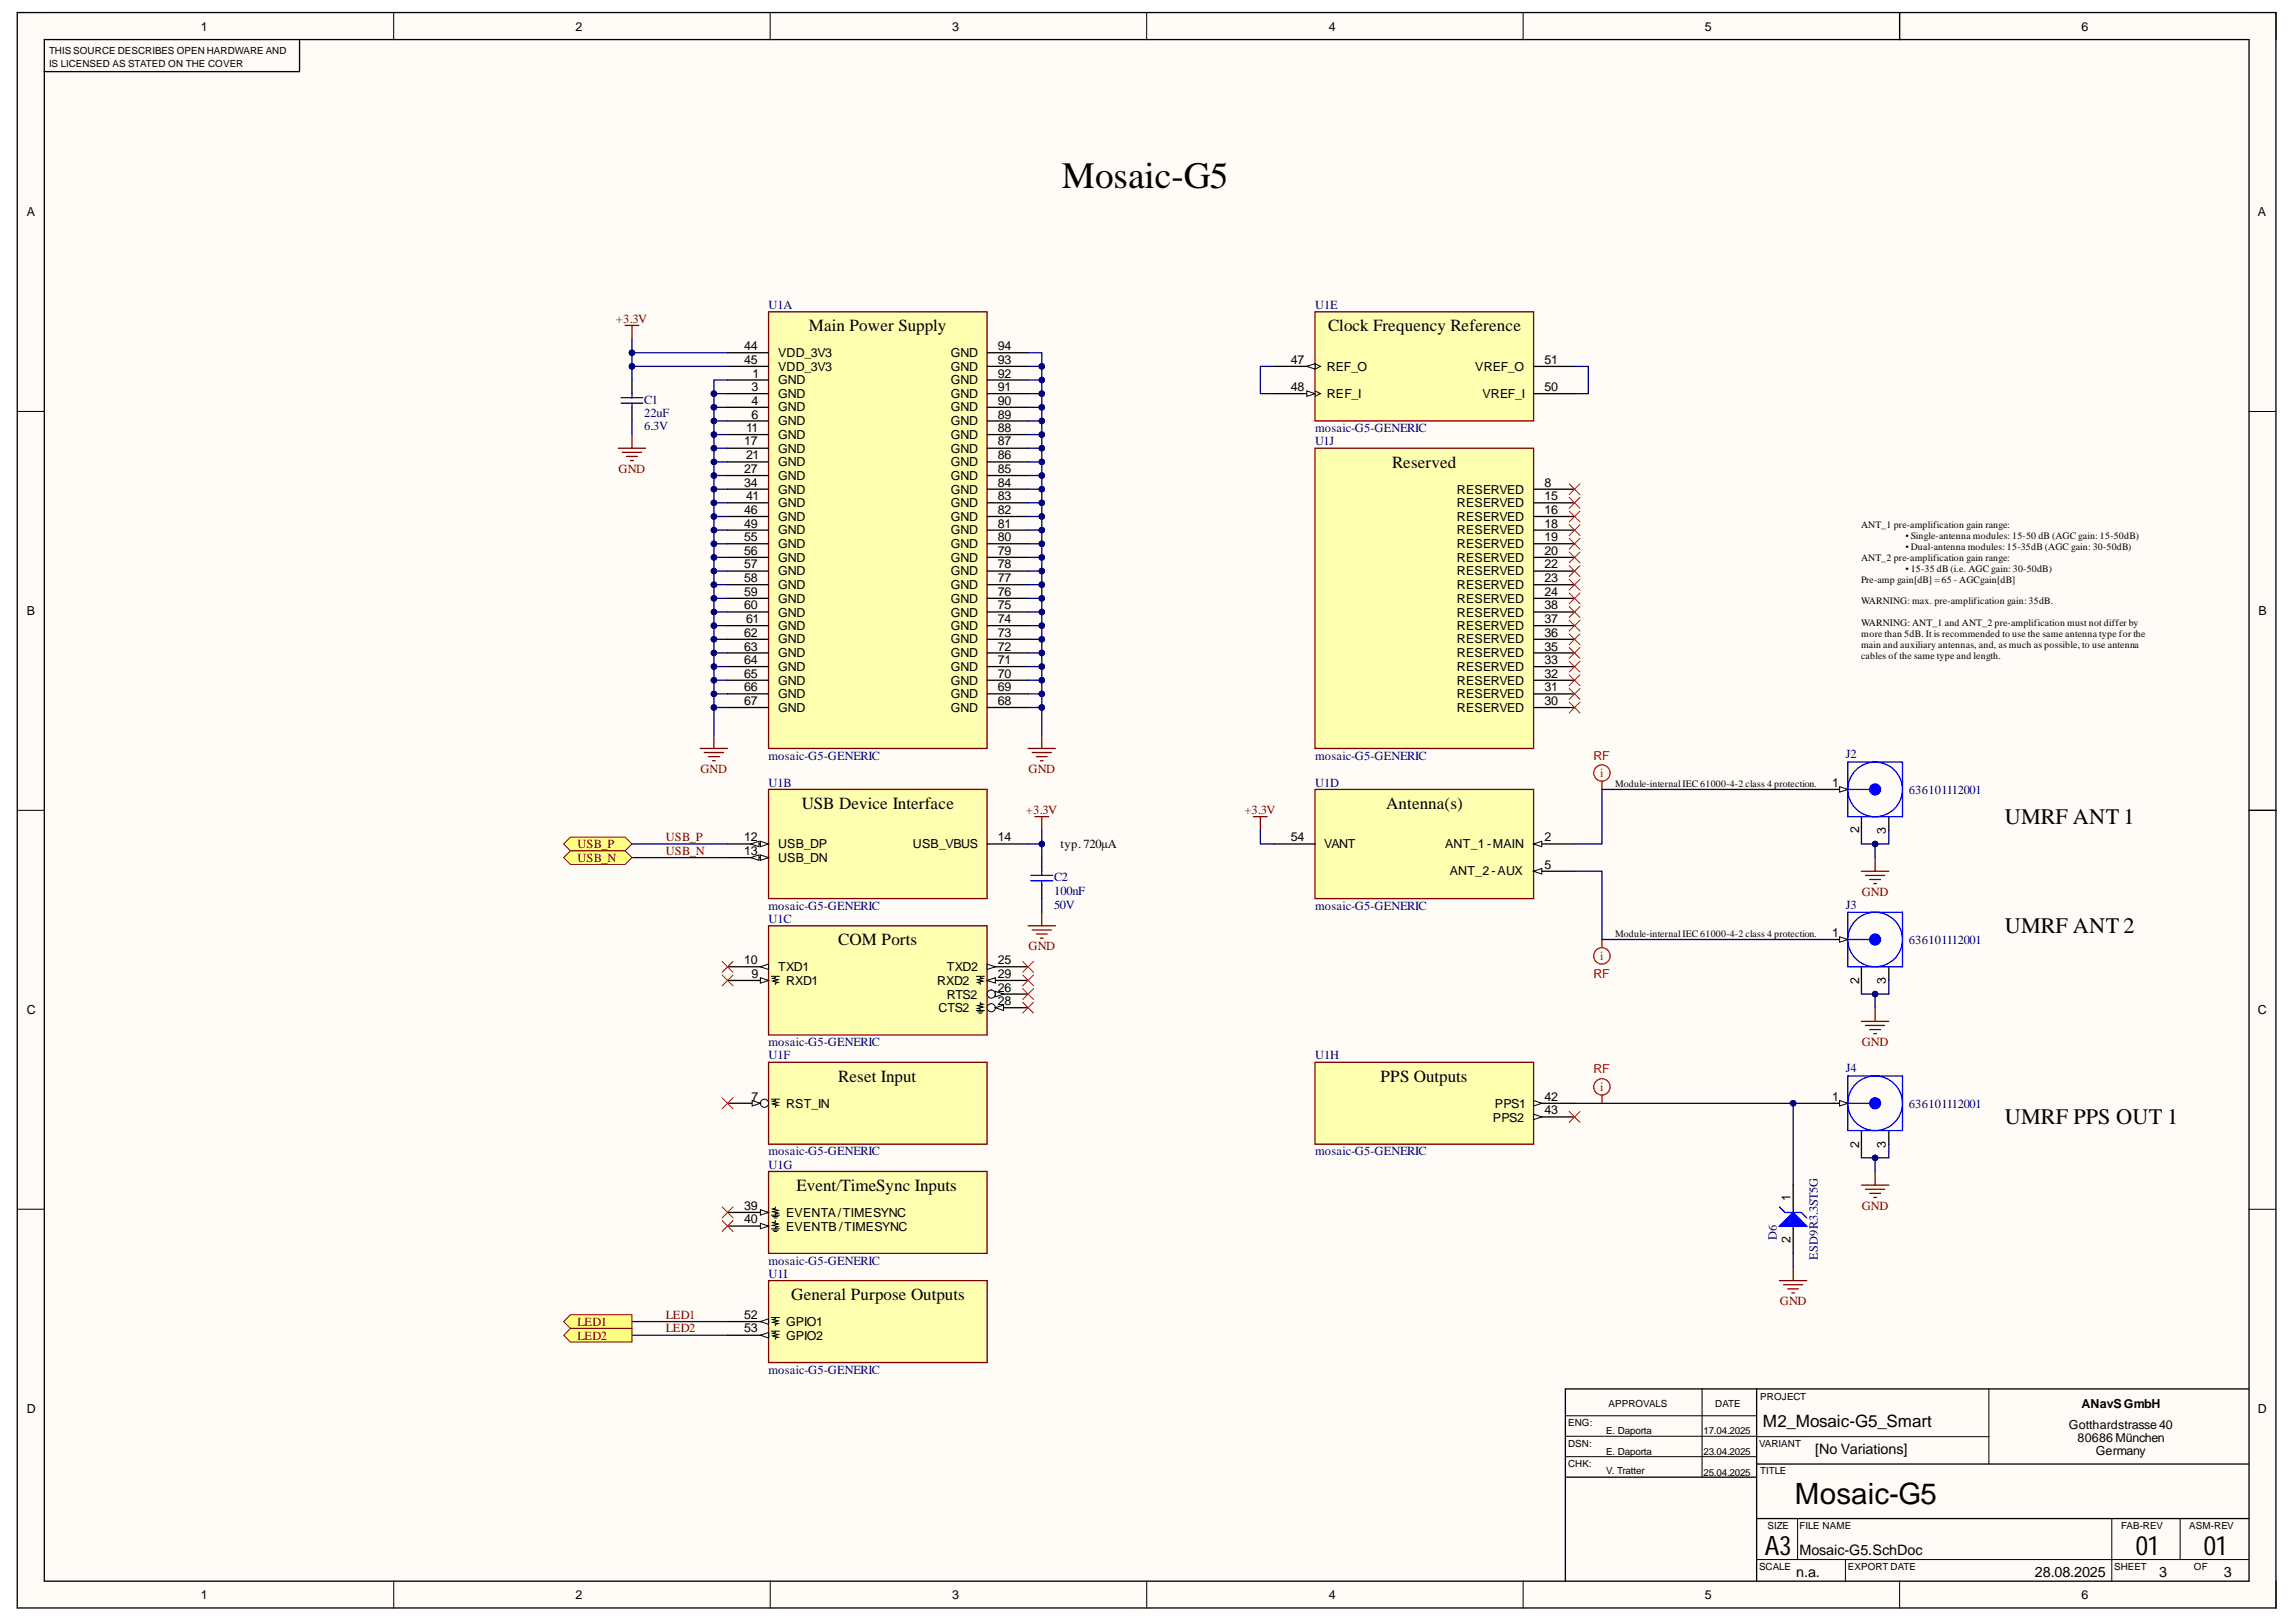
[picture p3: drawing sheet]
<svg xmlns="http://www.w3.org/2000/svg" width="297mm" height="210mm" viewBox="0 0 297 210" stroke-linecap="round" stroke-linejoin="round" font-family="sans-serif">
<defs><g id="words">
<text font-size="4.8" x="137.4" y="24.3">Mosaic-G5</text>
<text font-size="3.8" x="232.2" y="194.7">Mosaic-G5</text>
<g font-size="3.5">
<text x="228.3" y="201.2">A3</text>
<text x="276.3" y="201.2">01</text>
<text x="285.1" y="201.2">01</text>
</g>
<g font-size="2.9">
<text x="259.4" y="106.7">UMRF ANT 1</text>
<text x="259.4" y="120.8">UMRF ANT 2</text>
<text x="259.4" y="145.5">UMRF PPS OUT 1</text>
</g>
<g font-size="2.2">
<text x="104.6" y="42.9">Main Power Supply</text>
<text x="171.8" y="42.9">Clock Frequency Reference</text>
<text x="180.1" y="60.5">Reserved</text>
<text x="103.7" y="104.6">USB Device Interface</text>
<text x="179.3" y="104.6">Antenna(s)</text>
<text x="108.5" y="122.3">COM Ports</text>
<text x="108.5" y="140">Reset Input</text>
<text x="178.6" y="140">PPS Outputs</text>
<text x="103" y="154.1">Event/TimeSync Inputs</text>
<text x="102.4" y="168.3">General Purpose Outputs</text>
<text x="228.1" y="184.6">M2_Mosaic-G5_Smart</text>
</g>
<g font-size="1.9">
<text x="234.8" y="188.2">[No Variations]</text>
<text x="232.8" y="201.2">Mosaic-G5.SchDoc</text>
<text x="232.4" y="204.1">n.a.</text>
<text x="263.3" y="204.1">28.08.2025</text>
<text x="279.3" y="204.1">3</text>
<text x="287.7" y="204.1">3</text>
</g>
<g font-size="1.6">
<text x="26" y="4">1</text>
<text x="74.4" y="4">2</text>
<text x="123.2" y="4">3</text>
<text x="171.9" y="4">4</text>
<text x="220.5" y="4">5</text>
<text x="269.3" y="4">6</text>
<text x="3.5" y="28">A</text>
<text x="292.1" y="28">A</text>
<text x="96.3" y="45.3">44</text>
<text x="96.3" y="47.1">45</text>
<text x="100.7" y="46.2">VDD_3V3</text>
<text x="123" y="46.2">GND</text>
<text x="129.1" y="47.1">93</text>
<text x="129.1" y="45.3">94</text>
<text x="167" y="47.1">47</text>
<text x="199.8" y="47.1">51</text>
<text x="97.2" y="50.6">3</text>
<text x="97.2" y="52.4">4</text>
<text x="97.4" y="48.9">1</text>
<text x="100.7" y="49.7">GND</text>
<text x="100.7" y="51.5">GND</text>
<text x="100.7" y="53.3">GND</text>
<text x="100.7" y="48">VDD_3V3</text>
<text x="123" y="53.3">GND</text>
<text x="123" y="51.5">GND</text>
<text x="123" y="49.7">GND</text>
<text x="123" y="48">GND</text>
<text x="129.1" y="52.4">90</text>
<text x="129.1" y="50.6">91</text>
<text x="129.1" y="48.9">92</text>
<text x="167" y="50.6">48</text>
<text x="171.6" y="48">REF_O</text>
<text x="171.6" y="51.5">REF_I</text>
<text x="190.9" y="48">VREF_O</text>
<text x="191.8" y="51.5">VREF_I</text>
<text x="199.8" y="50.6">50</text>
<text x="96.3" y="57.6">17</text>
<text x="96.5" y="56">11</text>
<text x="96.5" y="59.4">21</text>
<text x="97.2" y="54.2">6</text>
<text x="100.7" y="55">GND</text>
<text x="100.7" y="56.8">GND</text>
<text x="100.7" y="58.6">GND</text>
<text x="123" y="58.6">GND</text>
<text x="123" y="56.8">GND</text>
<text x="123" y="55">GND</text>
<text x="129.1" y="59.4">86</text>
<text x="129.1" y="57.6">87</text>
<text x="129.1" y="56">88</text>
<text x="129.1" y="54.2">89</text>
<text x="96.3" y="61.2">27</text>
<text x="96.3" y="63">34</text>
<text x="96.5" y="64.7">41</text>
<text x="100.7" y="60.4">GND</text>
<text x="100.7" y="62.1">GND</text>
<text x="100.7" y="63.9">GND</text>
<text x="100.7" y="65.6">GND</text>
<text x="123" y="65.6">GND</text>
<text x="123" y="63.9">GND</text>
<text x="123" y="62.1">GND</text>
<text x="123" y="60.4">GND</text>
<text x="129.1" y="64.7">83</text>
<text x="129.1" y="63">84</text>
<text x="129.1" y="61.2">85</text>
<text x="188.5" y="63.9">RESERVED</text>
<text x="188.5" y="65.6">RESERVED</text>
<text x="199.8" y="63">8</text>
<text x="199.8" y="64.7">15</text>
<text x="96.3" y="66.5">46</text>
<text x="96.3" y="68.3">49</text>
<text x="96.3" y="70.1">55</text>
<text x="96.3" y="71.8">56</text>
<text x="100.7" y="67.4">GND</text>
<text x="100.7" y="69.1">GND</text>
<text x="100.7" y="70.9">GND</text>
<text x="123" y="70.9">GND</text>
<text x="123" y="69.1">GND</text>
<text x="123" y="67.4">GND</text>
<text x="129.1" y="71.8">79</text>
<text x="129.1" y="70.1">80</text>
<text x="129.1" y="68.3">81</text>
<text x="129.1" y="66.5">82</text>
<text x="188.5" y="67.4">RESERVED</text>
<text x="188.5" y="69.1">RESERVED</text>
<text x="188.5" y="70.9">RESERVED</text>
<text x="199.8" y="66.5">16</text>
<text x="199.8" y="68.3">18</text>
<text x="199.8" y="70.1">19</text>
<text x="199.8" y="71.8">20</text>
<text x="96.3" y="73.5">57</text>
<text x="96.3" y="75.3">58</text>
<text x="96.3" y="77.1">59</text>
<text x="100.7" y="72.7">GND</text>
<text x="100.7" y="74.5">GND</text>
<text x="100.7" y="76.2">GND</text>
<text x="123" y="76.2">GND</text>
<text x="123" y="74.5">GND</text>
<text x="123" y="72.7">GND</text>
<text x="129.1" y="77.1">76</text>
<text x="129.1" y="75.3">77</text>
<text x="129.1" y="73.5">78</text>
<text x="188.5" y="72.7">RESERVED</text>
<text x="188.5" y="74.5">RESERVED</text>
<text x="188.5" y="76.2">RESERVED</text>
<text x="199.8" y="73.5">22</text>
<text x="199.8" y="75.3">23</text>
<text x="199.8" y="77.1">24</text>
<text x="3.5" y="79.6">B</text>
<text x="96.3" y="78.9">60</text>
<text x="96.3" y="82.4">62</text>
<text x="96.5" y="80.6">61</text>
<text x="100.7" y="78">GND</text>
<text x="100.7" y="79.8">GND</text>
<text x="100.7" y="81.5">GND</text>
<text x="100.7" y="83.3">GND</text>
<text x="123" y="83.3">GND</text>
<text x="123" y="81.5">GND</text>
<text x="123" y="79.8">GND</text>
<text x="123" y="78">GND</text>
<text x="129.1" y="82.4">73</text>
<text x="129.1" y="80.6">74</text>
<text x="129.1" y="78.9">75</text>
<text x="188.5" y="78">RESERVED</text>
<text x="188.5" y="83.3">RESERVED</text>
<text x="188.5" y="81.5">RESERVED</text>
<text x="188.5" y="79.8">RESERVED</text>
<text x="199.8" y="82.4">36</text>
<text x="199.8" y="80.6">37</text>
<text x="199.8" y="78.9">38</text>
<text x="292.2" y="79.6">B</text>
<text x="96.3" y="84.2">63</text>
<text x="96.3" y="86">64</text>
<text x="96.3" y="87.7">65</text>
<text x="96.3" y="89.4">66</text>
<text x="100.7" y="85">GND</text>
<text x="100.7" y="86.8">GND</text>
<text x="100.7" y="88.6">GND</text>
<text x="123" y="88.6">GND</text>
<text x="123" y="86.8">GND</text>
<text x="123" y="85">GND</text>
<text x="129.1" y="89.4">69</text>
<text x="129.1" y="87.7">70</text>
<text x="129.1" y="86">71</text>
<text x="129.1" y="84.2">72</text>
<text x="188.5" y="88.6">RESERVED</text>
<text x="188.5" y="86.8">RESERVED</text>
<text x="188.5" y="85">RESERVED</text>
<text x="199.8" y="89.4">31</text>
<text x="199.8" y="87.7">32</text>
<text x="199.8" y="86">33</text>
<text x="199.8" y="84.2">35</text>
<text x="96.3" y="91.2">67</text>
<text x="100.7" y="90.4">GND</text>
<text x="100.7" y="92.1">GND</text>
<text x="123" y="92.1">GND</text>
<text x="123" y="90.4">GND</text>
<text x="129.1" y="91.2">68</text>
<text x="188.5" y="92.1">RESERVED</text>
<text x="188.5" y="90.4">RESERVED</text>
<text x="199.8" y="91.2">30</text>
<text x="237" y="101.9">1</text>
<text x="240.5" y="107.9" transform="rotate(-90 240.5 107.9)">2</text>
<text x="244" y="107.9" transform="rotate(-90 244 107.9)">3</text>
<text x="96.3" y="108.9">12</text>
<text x="96.3" y="110.6">13</text>
<text x="100.7" y="109.8">USB_DP</text>
<text x="100.7" y="111.6">USB_DN</text>
<text x="118.1" y="109.8">USB_VBUS</text>
<text x="129.1" y="108.9">14</text>
<text x="137.2" y="109.8">typ. 720µA</text>
<text x="167" y="108.9">54</text>
<text x="171.3" y="109.8">VANT</text>
<text x="187" y="109.8">ANT_1 -MAIN</text>
<text x="187.6" y="113.3">ANT_2 -AUX</text>
<text x="199.8" y="108.9">2</text>
<text x="199.8" y="112.4">5</text>
<text x="96.3" y="124.8">10</text>
<text x="100.7" y="125.7">TXD1</text>
<text x="122.5" y="125.7">TXD2</text>
<text x="129.1" y="124.8">25</text>
<text x="237" y="121.2">1</text>
<text x="3.5" y="131.3">C</text>
<text x="97.2" y="126.5">9</text>
<text x="101.7" y="127.5">RXD1</text>
<text x="121.2" y="127.5">RXD2</text>
<text x="121.4" y="130.9">CTS2</text>
<text x="122.5" y="129.2">RTS2</text>
<text x="129.1" y="128.3">26</text>
<text x="129.1" y="130.1">28</text>
<text x="129.1" y="126.5">29</text>
<text x="240.5" y="127.3" transform="rotate(-90 240.5 127.3)">2</text>
<text x="244" y="127.3" transform="rotate(-90 244 127.3)">3</text>
<text x="292.1" y="131.3">C</text>
<text x="97.2" y="142.4">7</text>
<text x="101.7" y="143.4">RST_IN</text>
<text x="193.4" y="143.4">PPS1</text>
<text x="199.8" y="142.4">42</text>
<text x="237" y="142.4">1</text>
<text x="193.1" y="145.1">PPS2</text>
<text x="199.8" y="144.2">43</text>
<text x="240.5" y="148.5" transform="rotate(-90 240.5 148.5)">2</text>
<text x="244" y="148.5" transform="rotate(-90 244 148.5)">3</text>
<text x="231.6" y="155.4" transform="rotate(-90 231.6 155.4)">1</text>
<text x="96.3" y="156.5">39</text>
<text x="96.3" y="158.3">40</text>
<text x="101.7" y="157.5">EVENTA/TIMESYNC</text>
<text x="101.7" y="159.3">EVENTB /TIMESYNC</text>
<text x="231.6" y="160.9" transform="rotate(-90 231.6 160.9)">2</text>
<text x="96.3" y="170.7">52</text>
<text x="96.3" y="172.4">53</text>
<text x="101.7" y="171.6">GPIO1</text>
<text x="101.7" y="173.4">GPIO2</text>
<text x="3.5" y="182.8">D</text>
<text x="267.7" y="184.9">Gotthardstrasse 40</text>
<text x="269.3" y="182.2">ANavS GmbH</text>
<text x="292.1" y="182.8">D</text>
<text x="268.8" y="186.6">80686 München</text>
<text x="271.1" y="188.3">Germany</text>
<text x="26" y="206.9">1</text>
<text x="74.4" y="206.9">2</text>
<text x="123.2" y="206.9">3</text>
<text x="171.9" y="206.9">4</text>
<text x="220.5" y="206.9">5</text>
<text x="269.3" y="206.9">6</text>
</g>
<g font-size="1.6" fill="#800000">
<text x="79.7" y="41.8">+3.3V</text>
<text x="80" y="61.2">GND</text>
<text x="90.6" y="100.1">GND</text>
<text x="133.1" y="100.1">GND</text>
<text x="132.7" y="105.3">+3.3V</text>
<text x="161" y="105.3">+3.3V</text>
<text x="74.7" y="109.8">USB_P</text>
<text x="74.7" y="111.5">USB_N</text>
<text x="86.1" y="108.9">USB_P</text>
<text x="86.1" y="110.6">USB_N</text>
<text x="240.9" y="116">GND</text>
<text x="133.1" y="123">GND</text>
<text x="240.9" y="135.4">GND</text>
<text x="240.9" y="156.5">GND</text>
<text x="74.7" y="171.6">LED1</text>
<text x="74.7" y="173.4">LED2</text>
<text x="86.1" y="170.7">LED1</text>
<text x="86.1" y="172.4">LED2</text>
<text x="230.3" y="168.9">GND</text>
</g>
<g font-size="1.6" fill="#000080">
<text x="99.4" y="40">U1A</text>
<text x="170.1" y="40">U1E</text>
<text x="83.3" y="53.9">22uF</text>
<text x="83.3" y="52.2">C1</text>
<text x="83.3" y="55.7">6.3V</text>
<text x="170.1" y="55.9">mosaic-G5-GENERIC</text>
<text x="170.1" y="57.6">U1J</text>
<text x="99.4" y="98.3">mosaic-G5-GENERIC</text>
<text x="99.4" y="101.9">U1B</text>
<text x="170.1" y="101.9">U1D</text>
<text x="170.1" y="98.3">mosaic-G5-GENERIC</text>
<text x="238.8" y="98.1">J2</text>
<text x="246.9" y="102.7">636101112001</text>
<text x="99.4" y="117.7">mosaic-G5-GENERIC</text>
<text x="99.4" y="119.4">U1C</text>
<text x="136.4" y="115.8">100nF</text>
<text x="136.4" y="117.6">50V</text>
<text x="136.4" y="114">C2</text>
<text x="170.1" y="117.7">mosaic-G5-GENERIC</text>
<text x="238.8" y="117.6">J3</text>
<text x="246.9" y="122.1">636101112001</text>
<text x="99.4" y="135.4">mosaic-G5-GENERIC</text>
<text x="99.4" y="137.1">U1F</text>
<text x="170.1" y="137.1">U1H</text>
<text x="238.8" y="138.7">J4</text>
<text x="246.9" y="143.4">636101112001</text>
<text x="99.4" y="149.5">mosaic-G5-GENERIC</text>
<text x="170.1" y="149.5">mosaic-G5-GENERIC</text>
<text x="99.4" y="151.3">U1G</text>
<text x="229.9" y="160.4" transform="rotate(-90 229.9 160.4)">D6</text>
<text x="99.4" y="163.6">mosaic-G5-GENERIC</text>
<text x="99.4" y="165.4">U1I</text>
<text x="235.2" y="163.1" transform="rotate(-90 235.2 163.1)">ESD9R3.3ST5G</text>
<text x="99.4" y="177.8">mosaic-G5-GENERIC</text>
</g>
<g font-size="1.6" fill="#f00">
<text x="206.2" y="98.3">RF</text>
<text x="207" y="100.6">i</text>
<text x="207" y="124.3">i</text>
<text x="206.2" y="126.5">RF</text>
<text x="206.2" y="138.9">RF</text>
<text x="207" y="141.2">i</text>
</g>
<g font-size="1.3">
<text x="6.3" y="6.9">THIS SOURCE DESCRIBES OPEN HARDWARE AND</text>
<text x="6.3" y="8.6">IS LICENSED AS STATED ON THE COVER</text>
<text x="240.8" y="68.3">ANT_1 pre-amplification gain range:</text>
<text x="246.5" y="69.7">• Single-antenna modules: 15-50 dB (AGC gain: 15-50dB)</text>
<text x="246.5" y="71.2">• Dual-antenna modules: 15-35dB (AGC gain: 30-50dB)</text>
<text x="240.8" y="72.6">ANT_2 pre-amplification gain range:</text>
<text x="240.8" y="75.4">Pre-amp gain[dB] =65 - AGCgain[dB]</text>
<text x="246.5" y="74">• 15-35 dB (i.e. AGC gain: 30-50dB)</text>
<text x="240.8" y="78.2">WARNING: max. pre-amplification gain: 35dB.</text>
<text x="240.8" y="81.1">WARNING: ANT_1 and ANT_2 pre-amplification must not differ by</text>
<text x="240.8" y="82.5">more than 5dB. It is recommended to use the same antenna type for the</text>
<text x="240.8" y="83.8">main and auxiliary antennas, and, as much as possible, to use antenna</text>
<text x="240.8" y="85.3">cables of the same type and length.</text>
<text x="209" y="101.9">Module-internal IEC 61000-4-2 class 4 protection.</text>
<text x="209" y="121.3">Module-internal IEC 61000-4-2 class 4 protection.</text>
<text x="202.9" y="184.5">ENG:</text>
<text x="207.8" y="185.6">E. Daporta</text>
<text x="208.1" y="182.1">APPROVALS</text>
<text x="220.4" y="185.6">17.04.2025</text>
<text x="221.9" y="182.1">DATE</text>
<text x="227.7" y="181.2">PROJECT</text>
<text x="202.9" y="187.2">DSN:</text>
<text x="202.9" y="189.8">CHK:</text>
<text x="207.8" y="188.2">E. Daporta</text>
<text x="207.8" y="190.7">V. Tratter</text>
<text x="220.4" y="188.3">23.04.2025</text>
<text x="220.4" y="190.9">25.04.2025</text>
<text x="227.6" y="187.2">VARIANT</text>
<text x="227.7" y="190.8">TITLE</text>
<text x="228.7" y="197.9">SIZE</text>
<text x="232.8" y="197.9">FILE NAME</text>
<text x="274.4" y="197.9">FAB-REV</text>
<text x="283.2" y="197.9">ASM-REV</text>
<text x="227.6" y="203.1">SCALE</text>
<text x="239.1" y="203.1">EXPORT DATE</text>
<text x="273.5" y="203.1">SHEET</text>
<text x="283.8" y="203.1">OF</text>
</g>
</g></defs>
<g fill="#fffcf8">
<path d="M2.2 1.6h292.3v206.5h-292.3z" fill-rule="evenodd"/>
<path d="M5.8 5.2h285.1v199.4h-285.1z" fill-rule="evenodd"/>
</g>
<g fill="none" stroke="#000" stroke-width=".13">
<path d="M2.2 1.6h3.6M50.9 1.6v3.6M99.6 1.6v3.6M148.3 1.6v3.6M197 1.6v3.6M245.8 1.6v3.6M290.9 1.6h3.6v3.6M2.2 53.2h3.6M290.9 53.3h3.6M2.2 104.9h3.6M290.9 104.9h3.6M2.2 156.5h3.6"/>
<path d="M290.9 156.5h3.6M220.2 179.7v11.5M257.3 179.7v9.8M202.5 185.9h24.8M202.5 183.2h24.8M202.5 188.5h24.8M227.3 185.9h30M232.6 196.5v5.3M273.2 196.5v8.1M282 196.5v5.3M50.9 204.6v3.5M99.6 204.6v3.5"/>
<path d="M148.4 204.6v3.5M197 204.6v3.5M227.3 201.8h63.6M238.7 201.8v2.8M245.8 204.6v3.5M294.5 204.6v3.5"/>
</g>
<path d="M2.2 1.6h292.2v206.5h-292.2zM5.7 5.1h285.3v199.5h-285.3zM38.8 5.2v4.1h-33.1M245.8 1.6v3.5M291 104.9h3.5M227.3 179.8v6.9M290.9 179.7h-88.4v24.9M202.5 191.2h24.8M227.3 186.8v17.8M227.3 189.5h63.6M227.3 196.5h63.6" fill="none" stroke="#000" stroke-width=".17"/>
<path d="M99.4 40.3h28.3v56.6h-28.3z" fill-rule="evenodd" fill="#ffffb0"/>
<path d="M99.4 40.3h28.3v56.6h-28.3z" fill="none" stroke="#800000" stroke-width=".17"/>
<g fill="none" stroke="#000" stroke-width=".17">
<path d="M94.1 49.2h5.3M94.1 50.9h5.3M94.1 52.7h5.3M94.1 54.5h5.3M94.1 56.2h5.3M94.1 58h5.3M94.1 59.8h5.3M94.1 45.6h5.3M94.1 47.4h5.3M127.7 49.2h5.3M127.7 50.9h5.3M127.7 52.7h5.3"/>
<path d="M127.7 54.5h5.3M127.7 56.2h5.3M127.7 58h5.3M127.7 59.8h5.3M127.7 45.6h5.3M127.7 47.4h5.3M94.1 61.5h5.3M94.1 63.3h5.3M94.1 65.1h5.3M94.1 66.8h5.3M94.1 68.6h5.3M94.1 70.4h5.3"/>
<path d="M94.1 72.1h5.3M94.1 73.9h5.3M94.1 75.7h5.3M94.1 77.4h5.3M94.1 79.2h5.3M127.7 61.5h5.3M127.7 63.3h5.3M127.7 65.1h5.3M127.7 66.8h5.3M127.7 68.6h5.3M127.7 70.4h5.3M127.7 72.1h5.3"/>
<path d="M127.7 73.9h5.3M127.7 75.7h5.3M127.7 77.4h5.3M127.7 79.2h5.3M94.1 81h5.3M94.1 82.7h5.3M94.1 84.5h5.3M94.1 86.3h5.3M94.1 88h5.3M94.1 89.8h5.3M94.1 91.6h5.3M127.7 81h5.3"/>
<path d="M127.7 82.7h5.3M127.7 84.5h5.3M127.7 86.3h5.3M127.7 88h5.3M127.7 89.8h5.3M127.7 91.6h5.3"/>
</g>
<path d="M99.4 102.2h28.3v14.1h-28.3z" fill-rule="evenodd" fill="#ffffb0"/>
<path d="M99.4 102.2h28.3v14.1h-28.3z" fill="none" stroke="#800000" stroke-width=".17"/>
<path d="M94.1 109.2h5.3" fill="none" stroke="#000" stroke-width=".17"/>
<path d="M98.4 108.9l1 .3-1 .4z" fill="#f8fcff"/>
<path d="M98.4 108.9l1 .3-1 .4z" fill="none" stroke="#000" stroke-width=".13"/>
<path d="M97.1 109.2l1.1-.3v.7z" fill="#f8fcff"/>
<path d="M97.1 109.2l1.1-.3v.7z" fill="none" stroke="#000" stroke-width=".13"/>
<path d="M94.1 111h5.3" fill="none" stroke="#000" stroke-width=".17"/>
<path d="M98.4 110.6l1 .4-1 .3z" fill="#f8fcff"/>
<path d="M98.4 110.6l1 .4-1 .3z" fill="none" stroke="#000" stroke-width=".13"/>
<path d="M97.1 111l1.1-.4v.7z" fill="#f8fcff"/>
<path d="M97.1 111l1.1-.4v.7z" fill="none" stroke="#000" stroke-width=".13"/>
<path d="M127.7 109.2h5.3" fill="none" stroke="#000" stroke-width=".17"/>
<path d="M99.4 119.8h28.3v14.1h-28.3z" fill-rule="evenodd" fill="#ffffb0"/>
<path d="M99.4 119.8h28.3v14.1h-28.3z" fill="none" stroke="#800000" stroke-width=".17"/>
<path d="M94.1 126.9h5.3" fill="none" stroke="#000" stroke-width=".17"/>
<path d="M98.4 126.5l1 .4-1 .3z" fill="#f8fcff"/>
<path d="M98.4 126.5l1 .4-1 .3zM99.8 126.3h1M100.3 126.3v.2l-.3 .1 .7 .2-.7 .2 .7 .1-.4 .1v.2" fill="none" stroke="#000" stroke-width=".13"/>
<path d="M94.1 125.1h5.3" fill="none" stroke="#000" stroke-width=".17"/>
<path d="M98.4 125.1l1-.3v.7z" fill="#f8fcff"/>
<path d="M98.4 125.1l1-.3v.7z" fill="none" stroke="#000" stroke-width=".13"/>
<path d="M127.7 125.1h5.3" fill="none" stroke="#000" stroke-width=".17"/>
<path d="M127.7 124.8l1.1 .3-1.1 .4z" fill="#f8fcff"/>
<path d="M127.7 124.8l1.1 .3-1.1 .4z" fill="none" stroke="#000" stroke-width=".13"/>
<path d="M127.7 128.6h5.3" fill="none" stroke="#000" stroke-width=".17"/>
<circle cx="128.2" cy="128.6" r=".53" fill="#f8fcff"/>
<circle cx="128.2" cy="128.6" r=".53" fill="none" stroke="#000" stroke-width=".13"/>
<path d="M128.8 128.3l1 .3-1 .4z" fill="#f8fcff"/>
<path d="M128.8 128.3l1 .3-1 .4z" fill="none" stroke="#000" stroke-width=".13"/>
<path d="M127.7 130.4h5.3" fill="none" stroke="#000" stroke-width=".17"/>
<circle cx="128.2" cy="130.4" r=".53" fill="#f8fcff"/>
<circle cx="128.2" cy="130.4" r=".53" fill="none" stroke="#000" stroke-width=".13"/>
<path d="M128.8 130.4l1-.3v.7z" fill="#f8fcff"/>
<path d="M126.3 130.8h1.1M126.5 130.9h.7M126.6 131.1h.4M126.8 129.7v.2l.4 .1-.7 .1 .7 .2-.7 .2 .3 .1v.2M128.8 130.4l1-.3v.7z" fill="none" stroke="#000" stroke-width=".13"/>
<path d="M127.7 126.9h5.3" fill="none" stroke="#000" stroke-width=".17"/>
<path d="M127.7 126.9l1.1-.4v.7z" fill="#f8fcff"/>
<path d="M126.3 126.3h1.1M126.8 126.3v.2l.4 .1-.7 .2 .7 .2-.7 .1 .3 .1v.2M127.7 126.9l1.1-.4v.7z" fill="none" stroke="#000" stroke-width=".13"/>
<path d="M170.1 102.2h28.3v14.1h-28.3z" fill-rule="evenodd" fill="#ffffb0"/>
<path d="M170.1 102.2h28.3v14.1h-28.3z" fill="none" stroke="#800000" stroke-width=".17"/>
<path d="M198.4 109.2h5.3" fill="none" stroke="#000" stroke-width=".17"/>
<path d="M198.4 109.2l1.1-.3v.7z" fill="#f8fcff"/>
<path d="M198.4 109.2l1.1-.3v.7z" fill="none" stroke="#000" stroke-width=".13"/>
<path d="M198.4 112.7h5.3" fill="none" stroke="#000" stroke-width=".17"/>
<path d="M198.4 112.7l1.1-.3v.7z" fill="#f8fcff"/>
<path d="M198.4 112.7l1.1-.3v.7z" fill="none" stroke="#000" stroke-width=".13"/>
<path d="M164.8 109.2h5.3" fill="none" stroke="#000" stroke-width=".17"/>
<path d="M170.1 40.3h28.3v14.2h-28.3z" fill-rule="evenodd" fill="#ffffb0"/>
<path d="M170.1 40.3h28.3v14.2h-28.3z" fill="none" stroke="#800000" stroke-width=".17"/>
<path d="M164.8 47.4h5.3" fill="none" stroke="#000" stroke-width=".17"/>
<path d="M169.1 47.4l1-.3v.7z" fill="#f8fcff"/>
<path d="M169.1 47.4l1-.3v.7zM170.1 47.1l.7 .3-.7 .4" fill="none" stroke="#000" stroke-width=".13"/>
<path d="M164.8 50.9h5.3" fill="none" stroke="#000" stroke-width=".17"/>
<path d="M169.1 50.6l1 .3-1 .4z" fill="#f8fcff"/>
<path d="M169.1 50.6l1 .3-1 .4zM170.1 50.6l.7 .3-.7 .4" fill="none" stroke="#000" stroke-width=".13"/>
<path d="M198.4 50.9h5.3M198.4 47.4h5.3" fill="none" stroke="#000" stroke-width=".17"/>
<path d="M99.4 137.5h28.3v10.6h-28.3z" fill-rule="evenodd" fill="#ffffb0"/>
<path d="M99.4 137.5h28.3v10.6h-28.3z" fill="none" stroke="#800000" stroke-width=".17"/>
<path d="M94.1 142.8h5.3" fill="none" stroke="#000" stroke-width=".17"/>
<circle cx="98.9" cy="142.8" r=".53" fill="#f8fcff"/>
<circle cx="98.9" cy="142.8" r=".53" fill="none" stroke="#000" stroke-width=".13"/>
<path d="M97.3 142.4l1.1 .4-1.1 .3z" fill="#f8fcff"/>
<path d="M97.3 142.4l1.1 .4-1.1 .3zM99.8 142.2h1M100.3 142.2v.2l-.3 .1 .7 .2-.7 .2 .7 .1-.4 .1v.2" fill="none" stroke="#000" stroke-width=".13"/>
<path d="M99.4 151.6h28.3v10.6h-28.3z" fill-rule="evenodd" fill="#ffffb0"/>
<path d="M99.4 151.6h28.3v10.6h-28.3z" fill="none" stroke="#800000" stroke-width=".17"/>
<path d="M94.1 156.9h5.3" fill="none" stroke="#000" stroke-width=".17"/>
<path d="M98.4 156.5l1 .4-1 .4z" fill="#f8fcff"/>
<path d="M98.4 156.5l1 .4-1 .4zM99.8 157.3h1M100 157.4h.7M100.1 157.6h.4M100.3 156.2v.2l-.3 .1 .7 .1-.7 .2 .7 .2-.4 .1v.2" fill="none" stroke="#000" stroke-width=".13"/>
<path d="M94.1 158.7h5.3" fill="none" stroke="#000" stroke-width=".17"/>
<path d="M98.4 158.3l1 .4-1 .3z" fill="#f8fcff"/>
<path d="M98.4 158.3l1 .4-1 .3zM99.8 159h1M100 159.2h.7M100.1 159.4h.4M100.3 158v.1l-.3 .1 .7 .2-.7 .2 .7 .2h-.4v.2" fill="none" stroke="#000" stroke-width=".13"/>
<path d="M170.1 137.5h28.3v10.6h-28.3z" fill-rule="evenodd" fill="#ffffb0"/>
<path d="M170.1 137.5h28.3v10.6h-28.3z" fill="none" stroke="#800000" stroke-width=".17"/>
<path d="M198.4 142.8h5.3" fill="none" stroke="#000" stroke-width=".17"/>
<path d="M198.4 142.4l1.1 .4-1.1 .3z" fill="#f8fcff"/>
<path d="M198.4 142.4l1.1 .4-1.1 .3z" fill="none" stroke="#000" stroke-width=".13"/>
<path d="M198.4 144.5h5.3" fill="none" stroke="#000" stroke-width=".17"/>
<path d="M198.4 144.2l1.1 .3-1.1 .4z" fill="#f8fcff"/>
<path d="M198.4 144.2l1.1 .3-1.1 .4z" fill="none" stroke="#000" stroke-width=".13"/>
<path d="M99.4 165.7h28.3v10.6h-28.3z" fill-rule="evenodd" fill="#ffffb0"/>
<path d="M99.4 165.7h28.3v10.6h-28.3z" fill="none" stroke="#800000" stroke-width=".17"/>
<path d="M94.1 171h5.3" fill="none" stroke="#000" stroke-width=".17"/>
<path d="M98.4 171l1-.3v.7z" fill="#f8fcff"/>
<path d="M98.4 171l1-.3v.7zM99.8 170.5h1M100.3 170.5v.2l-.3 .1 .7 .1-.7 .2 .7 .2-.4 .1v.2" fill="none" stroke="#000" stroke-width=".13"/>
<path d="M94.1 172.8h5.3" fill="none" stroke="#000" stroke-width=".17"/>
<path d="M98.4 172.8l1-.4v.7z" fill="#f8fcff"/>
<path d="M98.4 172.8l1-.4v.7zM99.8 172.3h1M100.3 172.3v.1l-.3 .1 .7 .2-.7 .2 .7 .2h-.4v.2" fill="none" stroke="#000" stroke-width=".13"/>
<path d="M170.1 58h28.3v38.9h-28.3z" fill-rule="evenodd" fill="#ffffb0"/>
<g fill="none" stroke="#800000" stroke-width=".17">
<path d="M80 58h3.5M80.5 58.5h2.5M80.9 42.1h1.7M81.1 59.1h1.4M81.6 59.6h.3M81.8 42.1v1.8M81.8 56.2v1.8M170.1 58h28.3v38.9h-28.3zM90.6 96.9h3.5M91.1 97.4h2.5M91.7 97.9h1.4M92.2 98.4h.3"/>
<path d="M92.4 95.1v1.8M133 96.9h3.5M133.5 97.4h2.5M134.1 97.9h1.4M134.6 98.4h.4M134.8 95.1v1.8M162.2 105.7h1.7M163.1 105.7v1.8M240.8 112.7h3.6M241.3 113.3h2.5M241.9 113.8h1.4M242.4 114.3h.4"/>
<path d="M242.6 111v1.7"/>
</g>
<g fill="none" stroke="#000" stroke-width=".17">
<path d="M81.8 49.2v1.7M81.8 52.7v1.8M198.4 63.3h5.3M198.4 65.1h5.3M198.4 66.8h5.3M198.4 68.6h5.3M198.4 70.4h5.3M198.4 72.1h5.3M198.4 73.9h5.3M198.4 75.7h5.3M198.4 77.4h5.3M198.4 79.2h5.3"/>
<path d="M198.4 91.6h5.3M198.4 89.8h5.3M198.4 88h5.3M198.4 86.3h5.3M198.4 84.5h5.3M198.4 82.7h5.3M198.4 81h5.3"/>
</g>
<path d="M80.3 51.5h2.9M80.3 52.2h2.9M81.8 50.9v.6M81.8 52.2v.5" fill="none" stroke="#00f" stroke-width=".17"/>
<g fill="none" stroke="#f00" stroke-width=".13">
<path d="M203 75l1.4 1.4M203 71.4l1.4 1.4M203 69.7l1.4 1.4M203 67.9l1.4 1.4M203 66.1l1.4 1.4M203 64.4l1.4 1.4M203 62.6l1.4 1.4M203 73.2l1.4 1.4M203 76.7l1.4 1.4M203 78.5l1.4 1.4M204.4 75l-1.4 1.4M204.4 71.4l-1.4 1.4"/>
<path d="M204.4 69.7l-1.4 1.4M204.4 67.9l-1.4 1.4M204.4 66.1l-1.4 1.4M204.4 64.4l-1.4 1.4M204.4 62.6l-1.4 1.4M204.4 73.2l-1.4 1.4M204.4 76.7l-1.4 1.4M204.4 78.5l-1.4 1.4M203 90.9l1.4 1.4M203 87.3l1.4 1.4M203 85.6l1.4 1.4M203 83.8l1.4 1.4"/>
<path d="M203 82l1.4 1.4M203 80.3l1.4 1.4M203 89.1l1.4 1.4M204.4 90.9l-1.4 1.4M204.4 87.3l-1.4 1.4M204.4 85.6l-1.4 1.4M204.4 83.8l-1.4 1.4M204.4 82l-1.4 1.4M204.4 80.3l-1.4 1.4M204.4 89.1l-1.4 1.4M93.4 124.4l1.4 1.4M93.4 126.2l1.4 1.4"/>
<path d="M94.8 124.4l-1.4 1.4M94.8 126.2l-1.4 1.4M132.3 124.4l1.4 1.4M132.3 126.2l1.4 1.4M132.3 127.9l1.4 1.4M132.3 129.7l1.4 1.4M133.7 124.4l-1.4 1.4M133.7 126.2l-1.4 1.4M133.7 127.9l-1.4 1.4M133.7 129.7l-1.4 1.4M93.4 142.1l1.4 1.4M93.4 156.2l1.4 1.4"/>
<path d="M93.4 158l1.4 1.4M94.8 142.1l-1.4 1.4M94.8 156.2l-1.4 1.4M94.8 158l-1.4 1.4M203 143.8l1.4 1.5M204.4 143.8l-1.4 1.5"/>
</g>
<path d="M94.1 47.4h-12.3v1.8M163.1 107.5v1.7h1.7" fill="none" stroke="#000080" stroke-width=".17"/>
<circle cx="81.8" cy="47.4" r=".35" fill="#000080"/>
<circle cx="81.8" cy="47.4" r=".35" fill="none" stroke="#000080" stroke-width=".13"/>
<path d="M94.1 45.6h-12.3v1.8" fill="none" stroke="#000080" stroke-width=".17"/>
<circle cx="81.8" cy="45.6" r=".35" fill="#000080"/>
<circle cx="81.8" cy="45.6" r=".35" fill="none" stroke="#000080" stroke-width=".13"/>
<circle cx="81.8" cy="47.4" r=".35" fill="#000080"/>
<circle cx="81.8" cy="47.4" r=".35" fill="none" stroke="#000080" stroke-width=".13"/>
<path d="M81.8 43.9v1.7" fill="none" stroke="#000080" stroke-width=".17"/>
<circle cx="81.8" cy="45.6" r=".35" fill="#000080"/>
<circle cx="81.8" cy="45.6" r=".35" fill="none" stroke="#000080" stroke-width=".13"/>
<path d="M81.8 54.5v1.7M133 91.6h1.8v3.5" fill="none" stroke="#000080" stroke-width=".17"/>
<circle cx="134.8" cy="91.6" r=".35" fill="#000080"/>
<circle cx="134.8" cy="91.6" r=".35" fill="none" stroke="#000080" stroke-width=".13"/>
<path d="M133 89.8h1.8v1.8" fill="none" stroke="#000080" stroke-width=".17"/>
<circle cx="134.8" cy="91.6" r=".35" fill="#000080"/>
<circle cx="134.8" cy="91.6" r=".35" fill="none" stroke="#000080" stroke-width=".13"/>
<circle cx="134.8" cy="89.8" r=".35" fill="#000080"/>
<circle cx="134.8" cy="89.8" r=".35" fill="none" stroke="#000080" stroke-width=".13"/>
<path d="M133 88h1.8v1.8" fill="none" stroke="#000080" stroke-width=".17"/>
<circle cx="134.8" cy="89.8" r=".35" fill="#000080"/>
<circle cx="134.8" cy="89.8" r=".35" fill="none" stroke="#000080" stroke-width=".13"/>
<circle cx="134.8" cy="88" r=".35" fill="#000080"/>
<circle cx="134.8" cy="88" r=".35" fill="none" stroke="#000080" stroke-width=".13"/>
<path d="M133 86.3h1.8v1.7" fill="none" stroke="#000080" stroke-width=".17"/>
<circle cx="134.8" cy="88" r=".35" fill="#000080"/>
<circle cx="134.8" cy="88" r=".35" fill="none" stroke="#000080" stroke-width=".13"/>
<circle cx="134.8" cy="86.3" r=".35" fill="#000080"/>
<circle cx="134.8" cy="86.3" r=".35" fill="none" stroke="#000080" stroke-width=".13"/>
<path d="M133 84.5h1.8v1.8" fill="none" stroke="#000080" stroke-width=".17"/>
<circle cx="134.8" cy="86.3" r=".35" fill="#000080"/>
<circle cx="134.8" cy="86.3" r=".35" fill="none" stroke="#000080" stroke-width=".13"/>
<circle cx="134.8" cy="84.5" r=".35" fill="#000080"/>
<circle cx="134.8" cy="84.5" r=".35" fill="none" stroke="#000080" stroke-width=".13"/>
<path d="M133 82.7h1.8v1.8" fill="none" stroke="#000080" stroke-width=".17"/>
<circle cx="134.8" cy="84.5" r=".35" fill="#000080"/>
<circle cx="134.8" cy="84.5" r=".35" fill="none" stroke="#000080" stroke-width=".13"/>
<circle cx="134.8" cy="82.7" r=".35" fill="#000080"/>
<circle cx="134.8" cy="82.7" r=".35" fill="none" stroke="#000080" stroke-width=".13"/>
<path d="M133 81h1.8v1.7" fill="none" stroke="#000080" stroke-width=".17"/>
<circle cx="134.8" cy="82.7" r=".35" fill="#000080"/>
<circle cx="134.8" cy="82.7" r=".35" fill="none" stroke="#000080" stroke-width=".13"/>
<circle cx="134.8" cy="81" r=".35" fill="#000080"/>
<circle cx="134.8" cy="81" r=".35" fill="none" stroke="#000080" stroke-width=".13"/>
<path d="M133 79.2h1.8v1.8" fill="none" stroke="#000080" stroke-width=".17"/>
<circle cx="134.8" cy="81" r=".35" fill="#000080"/>
<circle cx="134.8" cy="81" r=".35" fill="none" stroke="#000080" stroke-width=".13"/>
<circle cx="134.8" cy="79.2" r=".35" fill="#000080"/>
<circle cx="134.8" cy="79.2" r=".35" fill="none" stroke="#000080" stroke-width=".13"/>
<path d="M133 77.4h1.8v1.8" fill="none" stroke="#000080" stroke-width=".17"/>
<circle cx="134.8" cy="79.2" r=".35" fill="#000080"/>
<circle cx="134.8" cy="79.2" r=".35" fill="none" stroke="#000080" stroke-width=".13"/>
<circle cx="134.8" cy="77.4" r=".35" fill="#000080"/>
<circle cx="134.8" cy="77.4" r=".35" fill="none" stroke="#000080" stroke-width=".13"/>
<path d="M133 75.7h1.8v1.7" fill="none" stroke="#000080" stroke-width=".17"/>
<circle cx="134.8" cy="77.4" r=".35" fill="#000080"/>
<circle cx="134.8" cy="77.4" r=".35" fill="none" stroke="#000080" stroke-width=".13"/>
<circle cx="134.8" cy="75.7" r=".35" fill="#000080"/>
<circle cx="134.8" cy="75.7" r=".35" fill="none" stroke="#000080" stroke-width=".13"/>
<path d="M133 73.9h1.8v1.8" fill="none" stroke="#000080" stroke-width=".17"/>
<circle cx="134.8" cy="75.7" r=".35" fill="#000080"/>
<circle cx="134.8" cy="75.7" r=".35" fill="none" stroke="#000080" stroke-width=".13"/>
<circle cx="134.8" cy="73.9" r=".35" fill="#000080"/>
<circle cx="134.8" cy="73.9" r=".35" fill="none" stroke="#000080" stroke-width=".13"/>
<path d="M133 72.1h1.8v1.8" fill="none" stroke="#000080" stroke-width=".17"/>
<circle cx="134.8" cy="73.9" r=".35" fill="#000080"/>
<circle cx="134.8" cy="73.9" r=".35" fill="none" stroke="#000080" stroke-width=".13"/>
<circle cx="134.8" cy="72.1" r=".35" fill="#000080"/>
<circle cx="134.8" cy="72.1" r=".35" fill="none" stroke="#000080" stroke-width=".13"/>
<path d="M133 70.4h1.8v1.7" fill="none" stroke="#000080" stroke-width=".17"/>
<circle cx="134.8" cy="72.1" r=".35" fill="#000080"/>
<circle cx="134.8" cy="72.1" r=".35" fill="none" stroke="#000080" stroke-width=".13"/>
<circle cx="134.8" cy="70.4" r=".35" fill="#000080"/>
<circle cx="134.8" cy="70.4" r=".35" fill="none" stroke="#000080" stroke-width=".13"/>
<path d="M133 68.6h1.8v1.8" fill="none" stroke="#000080" stroke-width=".17"/>
<circle cx="134.8" cy="70.4" r=".35" fill="#000080"/>
<circle cx="134.8" cy="70.4" r=".35" fill="none" stroke="#000080" stroke-width=".13"/>
<circle cx="134.8" cy="68.6" r=".35" fill="#000080"/>
<circle cx="134.8" cy="68.6" r=".35" fill="none" stroke="#000080" stroke-width=".13"/>
<path d="M133 66.8h1.8v1.8" fill="none" stroke="#000080" stroke-width=".17"/>
<circle cx="134.8" cy="68.6" r=".35" fill="#000080"/>
<circle cx="134.8" cy="68.6" r=".35" fill="none" stroke="#000080" stroke-width=".13"/>
<circle cx="134.8" cy="66.8" r=".35" fill="#000080"/>
<circle cx="134.8" cy="66.8" r=".35" fill="none" stroke="#000080" stroke-width=".13"/>
<path d="M133 65.1h1.8v1.7" fill="none" stroke="#000080" stroke-width=".17"/>
<circle cx="134.8" cy="66.8" r=".35" fill="#000080"/>
<circle cx="134.8" cy="66.8" r=".35" fill="none" stroke="#000080" stroke-width=".13"/>
<circle cx="134.8" cy="65.1" r=".35" fill="#000080"/>
<circle cx="134.8" cy="65.1" r=".35" fill="none" stroke="#000080" stroke-width=".13"/>
<path d="M133 63.3h1.8v1.8" fill="none" stroke="#000080" stroke-width=".17"/>
<circle cx="134.8" cy="65.1" r=".35" fill="#000080"/>
<circle cx="134.8" cy="65.1" r=".35" fill="none" stroke="#000080" stroke-width=".13"/>
<circle cx="134.8" cy="63.3" r=".35" fill="#000080"/>
<circle cx="134.8" cy="63.3" r=".35" fill="none" stroke="#000080" stroke-width=".13"/>
<path d="M133 61.5h1.8v1.8" fill="none" stroke="#000080" stroke-width=".17"/>
<circle cx="134.8" cy="63.3" r=".35" fill="#000080"/>
<circle cx="134.8" cy="63.3" r=".35" fill="none" stroke="#000080" stroke-width=".13"/>
<circle cx="134.8" cy="61.5" r=".35" fill="#000080"/>
<circle cx="134.8" cy="61.5" r=".35" fill="none" stroke="#000080" stroke-width=".13"/>
<path d="M133 59.8h1.8v1.7" fill="none" stroke="#000080" stroke-width=".17"/>
<circle cx="134.8" cy="61.5" r=".35" fill="#000080"/>
<circle cx="134.8" cy="61.5" r=".35" fill="none" stroke="#000080" stroke-width=".13"/>
<circle cx="134.8" cy="59.8" r=".35" fill="#000080"/>
<circle cx="134.8" cy="59.8" r=".35" fill="none" stroke="#000080" stroke-width=".13"/>
<path d="M133 58h1.8v1.8" fill="none" stroke="#000080" stroke-width=".17"/>
<circle cx="134.8" cy="59.8" r=".35" fill="#000080"/>
<circle cx="134.8" cy="59.8" r=".35" fill="none" stroke="#000080" stroke-width=".13"/>
<circle cx="134.8" cy="58" r=".35" fill="#000080"/>
<circle cx="134.8" cy="58" r=".35" fill="none" stroke="#000080" stroke-width=".13"/>
<path d="M133 56.2h1.8v1.8" fill="none" stroke="#000080" stroke-width=".17"/>
<circle cx="134.8" cy="58" r=".35" fill="#000080"/>
<circle cx="134.8" cy="58" r=".35" fill="none" stroke="#000080" stroke-width=".13"/>
<circle cx="134.8" cy="56.2" r=".35" fill="#000080"/>
<circle cx="134.8" cy="56.2" r=".35" fill="none" stroke="#000080" stroke-width=".13"/>
<path d="M133 54.5h1.8v1.7" fill="none" stroke="#000080" stroke-width=".17"/>
<circle cx="134.8" cy="56.2" r=".35" fill="#000080"/>
<circle cx="134.8" cy="56.2" r=".35" fill="none" stroke="#000080" stroke-width=".13"/>
<circle cx="134.8" cy="54.5" r=".35" fill="#000080"/>
<circle cx="134.8" cy="54.5" r=".35" fill="none" stroke="#000080" stroke-width=".13"/>
<path d="M133 52.7h1.8v1.8" fill="none" stroke="#000080" stroke-width=".17"/>
<circle cx="134.8" cy="54.5" r=".35" fill="#000080"/>
<circle cx="134.8" cy="54.5" r=".35" fill="none" stroke="#000080" stroke-width=".13"/>
<circle cx="134.8" cy="52.7" r=".35" fill="#000080"/>
<circle cx="134.8" cy="52.7" r=".35" fill="none" stroke="#000080" stroke-width=".13"/>
<path d="M133 50.9h1.8v1.8" fill="none" stroke="#000080" stroke-width=".17"/>
<circle cx="134.8" cy="52.7" r=".35" fill="#000080"/>
<circle cx="134.8" cy="52.7" r=".35" fill="none" stroke="#000080" stroke-width=".13"/>
<circle cx="134.8" cy="50.9" r=".35" fill="#000080"/>
<circle cx="134.8" cy="50.9" r=".35" fill="none" stroke="#000080" stroke-width=".13"/>
<path d="M133 49.2h1.8v1.7" fill="none" stroke="#000080" stroke-width=".17"/>
<circle cx="134.8" cy="50.9" r=".35" fill="#000080"/>
<circle cx="134.8" cy="50.9" r=".35" fill="none" stroke="#000080" stroke-width=".13"/>
<circle cx="134.8" cy="49.2" r=".35" fill="#000080"/>
<circle cx="134.8" cy="49.2" r=".35" fill="none" stroke="#000080" stroke-width=".13"/>
<path d="M133 47.4h1.8v1.8" fill="none" stroke="#000080" stroke-width=".17"/>
<circle cx="134.8" cy="49.2" r=".35" fill="#000080"/>
<circle cx="134.8" cy="49.2" r=".35" fill="none" stroke="#000080" stroke-width=".13"/>
<circle cx="134.8" cy="47.4" r=".35" fill="#000080"/>
<circle cx="134.8" cy="47.4" r=".35" fill="none" stroke="#000080" stroke-width=".13"/>
<path d="M133 45.6h1.8v1.8" fill="none" stroke="#000080" stroke-width=".17"/>
<circle cx="134.8" cy="47.4" r=".35" fill="#000080"/>
<circle cx="134.8" cy="47.4" r=".35" fill="none" stroke="#000080" stroke-width=".13"/>
<path d="M94.1 91.6h-1.7v3.5" fill="none" stroke="#000080" stroke-width=".17"/>
<circle cx="92.4" cy="91.6" r=".35" fill="#000080"/>
<circle cx="92.4" cy="91.6" r=".35" fill="none" stroke="#000080" stroke-width=".13"/>
<path d="M94.1 89.8h-1.7v1.8" fill="none" stroke="#000080" stroke-width=".17"/>
<circle cx="92.4" cy="91.6" r=".35" fill="#000080"/>
<circle cx="92.4" cy="91.6" r=".35" fill="none" stroke="#000080" stroke-width=".13"/>
<circle cx="92.4" cy="89.8" r=".35" fill="#000080"/>
<circle cx="92.4" cy="89.8" r=".35" fill="none" stroke="#000080" stroke-width=".13"/>
<path d="M94.1 88h-1.7v1.8" fill="none" stroke="#000080" stroke-width=".17"/>
<circle cx="92.4" cy="89.8" r=".35" fill="#000080"/>
<circle cx="92.4" cy="89.8" r=".35" fill="none" stroke="#000080" stroke-width=".13"/>
<circle cx="92.4" cy="88" r=".35" fill="#000080"/>
<circle cx="92.4" cy="88" r=".35" fill="none" stroke="#000080" stroke-width=".13"/>
<path d="M94.1 86.3h-1.7v1.7" fill="none" stroke="#000080" stroke-width=".17"/>
<circle cx="92.4" cy="88" r=".35" fill="#000080"/>
<circle cx="92.4" cy="88" r=".35" fill="none" stroke="#000080" stroke-width=".13"/>
<circle cx="92.4" cy="86.3" r=".35" fill="#000080"/>
<circle cx="92.4" cy="86.3" r=".35" fill="none" stroke="#000080" stroke-width=".13"/>
<path d="M94.1 84.5h-1.7v1.8" fill="none" stroke="#000080" stroke-width=".17"/>
<circle cx="92.4" cy="86.3" r=".35" fill="#000080"/>
<circle cx="92.4" cy="86.3" r=".35" fill="none" stroke="#000080" stroke-width=".13"/>
<circle cx="92.4" cy="84.5" r=".35" fill="#000080"/>
<circle cx="92.4" cy="84.5" r=".35" fill="none" stroke="#000080" stroke-width=".13"/>
<path d="M94.1 82.7h-1.7v1.8" fill="none" stroke="#000080" stroke-width=".17"/>
<circle cx="92.4" cy="84.5" r=".35" fill="#000080"/>
<circle cx="92.4" cy="84.5" r=".35" fill="none" stroke="#000080" stroke-width=".13"/>
<circle cx="92.4" cy="82.7" r=".35" fill="#000080"/>
<circle cx="92.4" cy="82.7" r=".35" fill="none" stroke="#000080" stroke-width=".13"/>
<path d="M94.1 81h-1.7v1.7" fill="none" stroke="#000080" stroke-width=".17"/>
<circle cx="92.4" cy="82.7" r=".35" fill="#000080"/>
<circle cx="92.4" cy="82.7" r=".35" fill="none" stroke="#000080" stroke-width=".13"/>
<circle cx="92.4" cy="81" r=".35" fill="#000080"/>
<circle cx="92.4" cy="81" r=".35" fill="none" stroke="#000080" stroke-width=".13"/>
<path d="M94.1 79.2h-1.7v1.8" fill="none" stroke="#000080" stroke-width=".17"/>
<circle cx="92.4" cy="81" r=".35" fill="#000080"/>
<circle cx="92.4" cy="81" r=".35" fill="none" stroke="#000080" stroke-width=".13"/>
<circle cx="92.4" cy="79.2" r=".35" fill="#000080"/>
<circle cx="92.4" cy="79.2" r=".35" fill="none" stroke="#000080" stroke-width=".13"/>
<path d="M94.1 77.4h-1.7v1.8" fill="none" stroke="#000080" stroke-width=".17"/>
<circle cx="92.4" cy="79.2" r=".35" fill="#000080"/>
<circle cx="92.4" cy="79.2" r=".35" fill="none" stroke="#000080" stroke-width=".13"/>
<circle cx="92.4" cy="77.4" r=".35" fill="#000080"/>
<circle cx="92.4" cy="77.4" r=".35" fill="none" stroke="#000080" stroke-width=".13"/>
<path d="M94.1 75.7h-1.7v1.7" fill="none" stroke="#000080" stroke-width=".17"/>
<circle cx="92.4" cy="77.4" r=".35" fill="#000080"/>
<circle cx="92.4" cy="77.4" r=".35" fill="none" stroke="#000080" stroke-width=".13"/>
<circle cx="92.4" cy="75.7" r=".35" fill="#000080"/>
<circle cx="92.4" cy="75.7" r=".35" fill="none" stroke="#000080" stroke-width=".13"/>
<path d="M94.1 73.9h-1.7v1.8" fill="none" stroke="#000080" stroke-width=".17"/>
<circle cx="92.4" cy="75.7" r=".35" fill="#000080"/>
<circle cx="92.4" cy="75.7" r=".35" fill="none" stroke="#000080" stroke-width=".13"/>
<circle cx="92.4" cy="73.9" r=".35" fill="#000080"/>
<circle cx="92.4" cy="73.9" r=".35" fill="none" stroke="#000080" stroke-width=".13"/>
<path d="M94.1 72.1h-1.7v1.8" fill="none" stroke="#000080" stroke-width=".17"/>
<circle cx="92.4" cy="73.9" r=".35" fill="#000080"/>
<circle cx="92.4" cy="73.9" r=".35" fill="none" stroke="#000080" stroke-width=".13"/>
<circle cx="92.4" cy="72.1" r=".35" fill="#000080"/>
<circle cx="92.4" cy="72.1" r=".35" fill="none" stroke="#000080" stroke-width=".13"/>
<path d="M94.1 70.4h-1.7v1.7" fill="none" stroke="#000080" stroke-width=".17"/>
<circle cx="92.4" cy="72.1" r=".35" fill="#000080"/>
<circle cx="92.4" cy="72.1" r=".35" fill="none" stroke="#000080" stroke-width=".13"/>
<circle cx="92.4" cy="70.4" r=".35" fill="#000080"/>
<circle cx="92.4" cy="70.4" r=".35" fill="none" stroke="#000080" stroke-width=".13"/>
<path d="M94.1 68.6h-1.7v1.8" fill="none" stroke="#000080" stroke-width=".17"/>
<circle cx="92.4" cy="70.4" r=".35" fill="#000080"/>
<circle cx="92.4" cy="70.4" r=".35" fill="none" stroke="#000080" stroke-width=".13"/>
<circle cx="92.4" cy="68.6" r=".35" fill="#000080"/>
<circle cx="92.4" cy="68.6" r=".35" fill="none" stroke="#000080" stroke-width=".13"/>
<path d="M94.1 66.8h-1.7v1.8" fill="none" stroke="#000080" stroke-width=".17"/>
<circle cx="92.4" cy="68.6" r=".35" fill="#000080"/>
<circle cx="92.4" cy="68.6" r=".35" fill="none" stroke="#000080" stroke-width=".13"/>
<circle cx="92.4" cy="66.8" r=".35" fill="#000080"/>
<circle cx="92.4" cy="66.8" r=".35" fill="none" stroke="#000080" stroke-width=".13"/>
<path d="M94.1 65.1h-1.7v1.7" fill="none" stroke="#000080" stroke-width=".17"/>
<circle cx="92.4" cy="66.8" r=".35" fill="#000080"/>
<circle cx="92.4" cy="66.8" r=".35" fill="none" stroke="#000080" stroke-width=".13"/>
<circle cx="92.4" cy="65.1" r=".35" fill="#000080"/>
<circle cx="92.4" cy="65.1" r=".35" fill="none" stroke="#000080" stroke-width=".13"/>
<path d="M94.1 63.3h-1.7v1.8" fill="none" stroke="#000080" stroke-width=".17"/>
<circle cx="92.4" cy="65.1" r=".35" fill="#000080"/>
<circle cx="92.4" cy="65.1" r=".35" fill="none" stroke="#000080" stroke-width=".13"/>
<circle cx="92.4" cy="63.3" r=".35" fill="#000080"/>
<circle cx="92.4" cy="63.3" r=".35" fill="none" stroke="#000080" stroke-width=".13"/>
<path d="M94.1 61.5h-1.7v1.8" fill="none" stroke="#000080" stroke-width=".17"/>
<circle cx="92.4" cy="63.3" r=".35" fill="#000080"/>
<circle cx="92.4" cy="63.3" r=".35" fill="none" stroke="#000080" stroke-width=".13"/>
<circle cx="92.4" cy="61.5" r=".35" fill="#000080"/>
<circle cx="92.4" cy="61.5" r=".35" fill="none" stroke="#000080" stroke-width=".13"/>
<path d="M94.1 59.8h-1.7v1.7" fill="none" stroke="#000080" stroke-width=".17"/>
<circle cx="92.4" cy="61.5" r=".35" fill="#000080"/>
<circle cx="92.4" cy="61.5" r=".35" fill="none" stroke="#000080" stroke-width=".13"/>
<circle cx="92.4" cy="59.8" r=".35" fill="#000080"/>
<circle cx="92.4" cy="59.8" r=".35" fill="none" stroke="#000080" stroke-width=".13"/>
<path d="M94.1 58h-1.7v1.8" fill="none" stroke="#000080" stroke-width=".17"/>
<circle cx="92.4" cy="59.8" r=".35" fill="#000080"/>
<circle cx="92.4" cy="59.8" r=".35" fill="none" stroke="#000080" stroke-width=".13"/>
<circle cx="92.4" cy="58" r=".35" fill="#000080"/>
<circle cx="92.4" cy="58" r=".35" fill="none" stroke="#000080" stroke-width=".13"/>
<path d="M94.1 56.2h-1.7v1.8" fill="none" stroke="#000080" stroke-width=".17"/>
<circle cx="92.4" cy="58" r=".35" fill="#000080"/>
<circle cx="92.4" cy="58" r=".35" fill="none" stroke="#000080" stroke-width=".13"/>
<circle cx="92.4" cy="56.2" r=".35" fill="#000080"/>
<circle cx="92.4" cy="56.2" r=".35" fill="none" stroke="#000080" stroke-width=".13"/>
<path d="M94.1 54.5h-1.7v1.7" fill="none" stroke="#000080" stroke-width=".17"/>
<circle cx="92.4" cy="56.2" r=".35" fill="#000080"/>
<circle cx="92.4" cy="56.2" r=".35" fill="none" stroke="#000080" stroke-width=".13"/>
<circle cx="92.4" cy="54.5" r=".35" fill="#000080"/>
<circle cx="92.4" cy="54.5" r=".35" fill="none" stroke="#000080" stroke-width=".13"/>
<path d="M94.1 52.7h-1.7v1.8" fill="none" stroke="#000080" stroke-width=".17"/>
<circle cx="92.4" cy="54.5" r=".35" fill="#000080"/>
<circle cx="92.4" cy="54.5" r=".35" fill="none" stroke="#000080" stroke-width=".13"/>
<circle cx="92.4" cy="52.7" r=".35" fill="#000080"/>
<circle cx="92.4" cy="52.7" r=".35" fill="none" stroke="#000080" stroke-width=".13"/>
<path d="M94.1 50.9h-1.7v1.8" fill="none" stroke="#000080" stroke-width=".17"/>
<circle cx="92.4" cy="52.7" r=".35" fill="#000080"/>
<circle cx="92.4" cy="52.7" r=".35" fill="none" stroke="#000080" stroke-width=".13"/>
<circle cx="92.4" cy="50.9" r=".35" fill="#000080"/>
<circle cx="92.4" cy="50.9" r=".35" fill="none" stroke="#000080" stroke-width=".13"/>
<path d="M94.1 49.2h-1.7v1.7" fill="none" stroke="#000080" stroke-width=".17"/>
<circle cx="92.4" cy="50.9" r=".35" fill="#000080"/>
<circle cx="92.4" cy="50.9" r=".35" fill="none" stroke="#000080" stroke-width=".13"/>
<path d="M164.8 47.4h-1.7v3.5h1.7M203.7 47.4h1.8v3.5h-1.8M81.8 109.2h12.3M81.8 111h12.3M81.8 171h12.3M81.8 172.8h12.3" fill="none" stroke="#000080" stroke-width=".17"/>
<path d="M72.9 171l.9-.9h8v1.8h-8z" fill-rule="evenodd" fill="#ffff80"/>
<path d="M72.9 171l.9-.9h8v1.8h-8z" fill="none" stroke="#800000" stroke-width=".13"/>
<path d="M73.8 171.9h8v1.8h-8l-.9-.9z" fill-rule="evenodd" fill="#ffff80"/>
<path d="M73.8 171.9h8v1.8h-8l-.9-.9z" fill="none" stroke="#800000" stroke-width=".13"/>
<path d="M72.9 109.2l.9-.9h7.1l.9 .9-.9 .9h-7.1z" fill-rule="evenodd" fill="#ffff80"/>
<path d="M72.9 109.2l.9-.9h7.1l.9 .9-.9 .9h-7.1z" fill="none" stroke="#800000" stroke-width=".13"/>
<path d="M72.9 111l.9-.9h7.1l.9 .9-.9 .9h-7.1z" fill-rule="evenodd" fill="#ffff80"/>
<path d="M72.9 111l.9-.9h7.1l.9 .9-.9 .9h-7.1z" fill="none" stroke="#800000" stroke-width=".13"/>
<g fill="none" stroke="#f00" stroke-width=".17">
<path d="M207.2 101.1v1.1M207.2 121.6v1M207.2 141.7v1.1"/>
<circle cx="207.2" cy="100" r="1.06"/>
<circle cx="207.2" cy="123.7" r="1.06"/>
<circle cx="207.2" cy="140.7" r="1.06"/>
</g>
<path d="M230.2 165.7h3.6M230.8 166.3h2.4M231.3 166.8h1.4M231.8 167.3h.4M232 164v1.7" fill="none" stroke="#800000" stroke-width=".17"/>
<path d="M203.7 142.8h33.6M232 162.2v1.8" fill="none" stroke="#000080" stroke-width=".17"/>
<circle cx="232" cy="142.8" r=".35" fill="#000080"/>
<circle cx="232" cy="142.8" r=".35" fill="none" stroke="#000080" stroke-width=".13"/>
<path d="M232 142.8v10.6" fill="none" stroke="#000080" stroke-width=".17"/>
<circle cx="232" cy="142.8" r=".35" fill="#000080"/>
<circle cx="232" cy="142.8" r=".35" fill="none" stroke="#000080" stroke-width=".13"/>
<path d="M134.8 107.5v1.7h-1.8" fill="none" stroke="#000080" stroke-width=".17"/>
<circle cx="134.8" cy="109.2" r=".35" fill="#000080"/>
<circle cx="134.8" cy="109.2" r=".35" fill="none" stroke="#000080" stroke-width=".13"/>
<path d="M133 119.8h3.5M134.8 118v1.8M133.5 120.3h2.5M134.1 120.9h1.4M134.6 121.4h.4" fill="none" stroke="#800000" stroke-width=".17"/>
<path d="M134.8 109.2v1.8M134.8 116.3v1.7" fill="none" stroke="#000080" stroke-width=".17"/>
<circle cx="134.8" cy="109.2" r=".35" fill="#000080"/>
<circle cx="134.8" cy="109.2" r=".35" fill="none" stroke="#000080" stroke-width=".13"/>
<path d="M133.9 105.7h1.8M134.8 105.7v1.8" fill="none" stroke="#800000" stroke-width=".17"/>
<path d="M134.8 111v1.7M134.8 114.5v1.8M232 153.4v3.5M232 158.7v3.5" fill="none" stroke="#000" stroke-width=".17"/>
<path d="M133.4 113.3h2.8M133.4 114h2.8M134.8 112.7v.6M134.8 114v.5" fill="none" stroke="#00f" stroke-width=".17"/>
<path d="M230.2 158.7l1.8-1.8 1.8 1.8z" fill="#00f"/>
<g fill="none" stroke="#00f" stroke-width=".17">
<path d="M230.2 158.7l1.8-1.8 1.8 1.8zM230.2 156.2l.7 .7h2.1l.8 .7"/>
<circle cx="242.6" cy="102.2" r="3.5"/>
</g>
<circle cx="242.6" cy="102.2" r=".7" fill="#00f"/>
<circle cx="242.6" cy="102.2" r=".7" fill="none" stroke="#00f" stroke-width=".17"/>
<path d="M237.3 102.2h1.8" fill="none" stroke="#000" stroke-width=".17"/>
<path d="M238 101.8l1.1 .4-1.1 .3z" fill="#f8fcff"/>
<path d="M238 101.8l1.1 .4-1.1 .3z" fill="none" stroke="#000" stroke-width=".13"/>
<path d="M240.8 105.7v1.8M244.4 105.7v1.8" fill="none" stroke="#000" stroke-width=".17"/>
<path d="M239.1 98.6h7v7.1h-7zM239.1 102.2h2.8" fill="none" stroke="#00f" stroke-width=".17"/>
<path d="M237.3 102.2h-30.1v7h-3.5M240.8 107.5v1.7h3.6v-1.7" fill="none" stroke="#000080" stroke-width=".17"/>
<circle cx="242.6" cy="109.2" r=".35" fill="#000080"/>
<circle cx="242.6" cy="109.2" r=".35" fill="none" stroke="#000080" stroke-width=".13"/>
<path d="M242.6 109.2v1.8" fill="none" stroke="#000080" stroke-width=".17"/>
<circle cx="242.6" cy="109.2" r=".35" fill="#000080"/>
<circle cx="242.6" cy="109.2" r=".35" fill="none" stroke="#000080" stroke-width=".13"/>
<path d="M240.8 132.2h3.6M241.3 132.7h2.5M241.9 133.2h1.4M242.4 133.8h.4M242.6 130.4v1.8" fill="none" stroke="#800000" stroke-width=".17"/>
<circle cx="242.6" cy="121.6" r="3.5" fill="none" stroke="#00f" stroke-width=".17"/>
<circle cx="242.6" cy="121.6" r=".7" fill="#00f"/>
<circle cx="242.6" cy="121.6" r=".7" fill="none" stroke="#00f" stroke-width=".17"/>
<path d="M237.3 121.6h1.8" fill="none" stroke="#000" stroke-width=".17"/>
<path d="M238 121.2l1.1 .4-1.1 .3z" fill="#f8fcff"/>
<path d="M238 121.2l1.1 .4-1.1 .3z" fill="none" stroke="#000" stroke-width=".13"/>
<path d="M240.8 125.1v1.8M244.4 125.1v1.8" fill="none" stroke="#000" stroke-width=".17"/>
<path d="M239.1 118.1h7v7h-7zM239.1 121.6h2.8" fill="none" stroke="#00f" stroke-width=".17"/>
<path d="M242.6 128.7v1.7" fill="none" stroke="#000080" stroke-width=".17"/>
<circle cx="242.6" cy="128.6" r=".35" fill="#000080"/>
<circle cx="242.6" cy="128.6" r=".35" fill="none" stroke="#000080" stroke-width=".13"/>
<path d="M203.7 112.7h3.5v8.9h30.1M240.8 126.9v1.8h3.6v-1.8" fill="none" stroke="#000080" stroke-width=".17"/>
<circle cx="242.6" cy="128.6" r=".35" fill="#000080"/>
<circle cx="242.6" cy="128.6" r=".35" fill="none" stroke="#000080" stroke-width=".13"/>
<path d="M240.8 153.4h3.6M241.3 153.9h2.5M241.9 154.4h1.4M242.4 155h.4M242.6 151.6v1.8" fill="none" stroke="#800000" stroke-width=".17"/>
<circle cx="242.6" cy="142.8" r="3.5" fill="none" stroke="#00f" stroke-width=".17"/>
<circle cx="242.6" cy="142.8" r=".7" fill="#00f"/>
<circle cx="242.6" cy="142.8" r=".7" fill="none" stroke="#00f" stroke-width=".17"/>
<path d="M237.3 142.8h1.8" fill="none" stroke="#000" stroke-width=".17"/>
<path d="M238 142.4l1.1 .4-1.1 .3z" fill="#f8fcff"/>
<path d="M238 142.4l1.1 .4-1.1 .3z" fill="none" stroke="#000" stroke-width=".13"/>
<path d="M240.8 146.3v1.8M244.4 146.3v1.8" fill="none" stroke="#000" stroke-width=".17"/>
<path d="M239.1 139.2h7v7.1h-7zM239.1 142.8h2.8" fill="none" stroke="#00f" stroke-width=".17"/>
<path d="M242.6 149.8v1.8" fill="none" stroke="#000080" stroke-width=".17"/>
<circle cx="242.6" cy="149.8" r=".35" fill="#000080"/>
<circle cx="242.6" cy="149.8" r=".35" fill="none" stroke="#000080" stroke-width=".13"/>
<path d="M240.8 148.1v1.7h3.6v-1.7" fill="none" stroke="#000080" stroke-width=".17"/>
<circle cx="242.6" cy="149.8" r=".35" fill="#000080"/>
<circle cx="242.6" cy="149.8" r=".35" fill="none" stroke="#000080" stroke-width=".13"/>
<use href="#words"/>
</svg>
